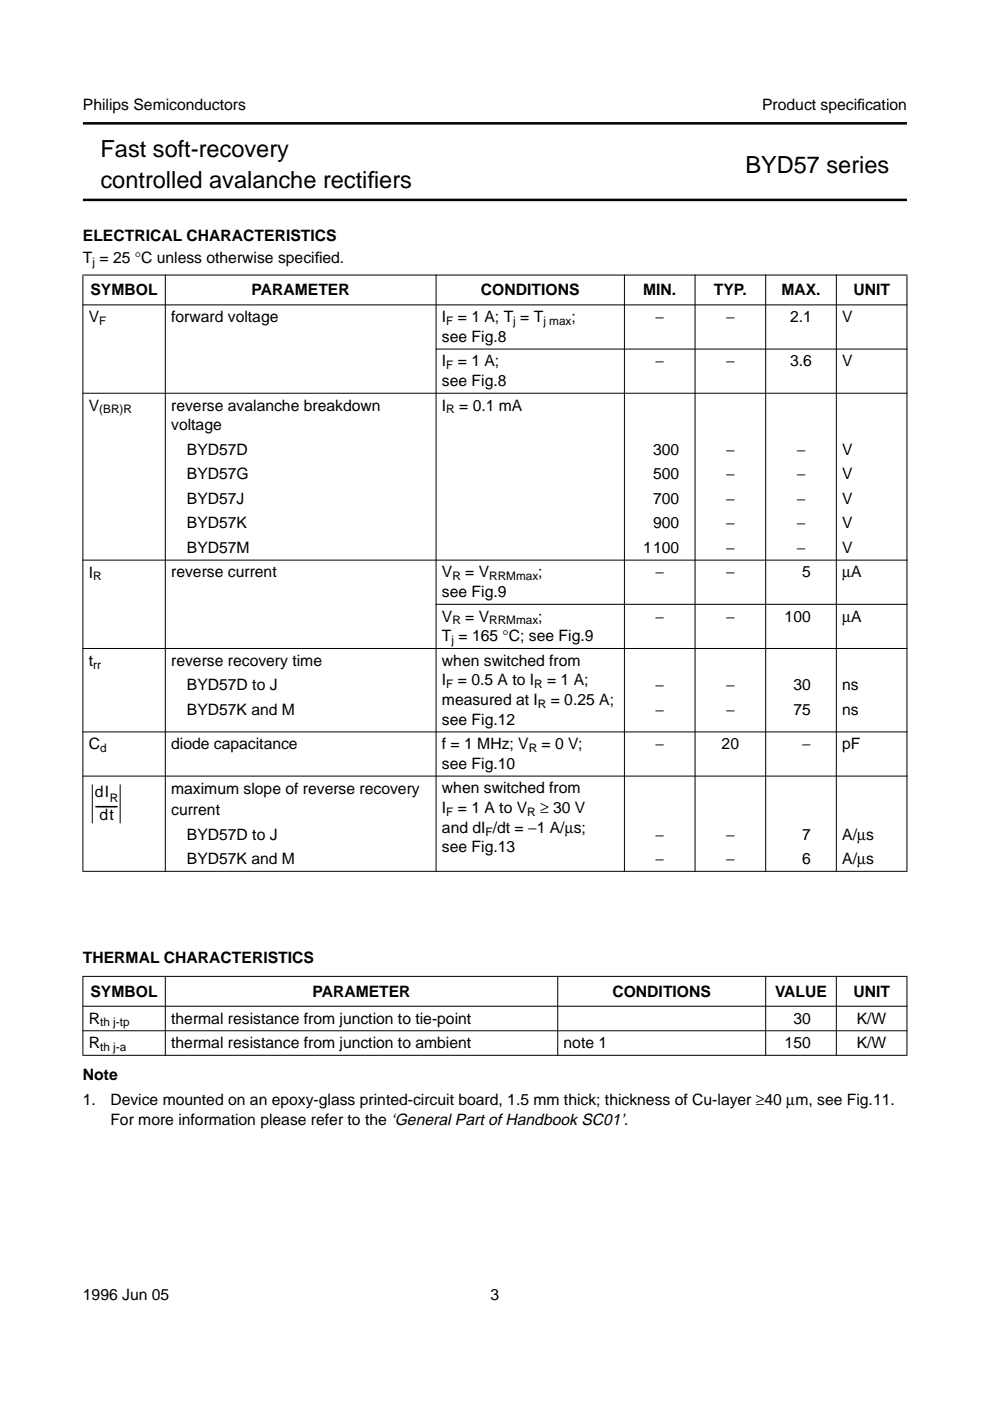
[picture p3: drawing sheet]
<svg xmlns="http://www.w3.org/2000/svg" width="210mm" height="297mm" viewBox="0 0 210 297" stroke-linecap="round" stroke-linejoin="round" font-family="sans-serif">
<defs><g id="words">
<g font-size="5">
<text x="21.3" y="33.3">Fast soft-recovery</text>
<text x="21.3" y="39.9">controlled avalanche rectif</text>
<text x="78" y="39.9">iers</text>
<text x="158.1" y="36.6">BYD57 series</text>
</g>
<g font-size="3.3">
<text x="17.6" y="23.4">Philips Semiconductors</text>
<text x="161.7" y="23.4">Product specif</text>
<text x="181.9" y="23.4">ication</text>
<text x="17.6" y="51.1">ELECTRICAL CHARACTERISTICS</text>
<text x="17.6" y="55.8">T = 25 °C unless otherwise specif</text>
<text x="66.8" y="55.8">ied.</text>
<text x="19.2" y="62.6">SYMBOL</text>
<text x="53.4" y="62.6">PARAMETER</text>
<text x="102" y="62.6">CONDITIONS</text>
<text x="136.5" y="62.6">MIN.</text>
<text x="151.5" y="62.6">TYP.</text>
<text x="165.8" y="62.6">MAX.</text>
<text x="181" y="62.6">UNIT</text>
<text x="18.8" y="68.3">V</text>
<text x="36.3" y="68.3">forward voltage</text>
<text x="93.8" y="68.3">I</text>
<text x="97.1" y="68.3">= 1 A; T = T</text>
<text x="121.2" y="68.3">;</text>
<text x="139.1" y="68.3">−</text>
<text x="154" y="68.3">−</text>
<text x="167.6" y="68.3">2.1</text>
<text x="178.7" y="68.3">V</text>
<text x="93.8" y="72.5">see Fig.8</text>
<text x="93.8" y="77.7">I</text>
<text x="97.1" y="77.7">= 1 A;</text>
<text x="139.1" y="77.7">−</text>
<text x="154" y="77.7">−</text>
<text x="167.6" y="77.7">3.6</text>
<text x="178.7" y="77.7">V</text>
<text x="93.8" y="81.9">see Fig.8</text>
<text x="18.8" y="87.1">V</text>
<text x="36.3" y="87.1">reverse avalanche breakdown</text>
<text x="93.8" y="87.1">I</text>
<text x="97.4" y="87.1">= 0.1 mA</text>
<text x="36.3" y="91.2">voltage</text>
<text x="39.7" y="101.6">BYD57G</text>
<text x="39.7" y="96.4">BYD57D</text>
<text x="138.6" y="96.4">300</text>
<text x="138.6" y="101.6">500</text>
<text x="154" y="101.6">−</text>
<text x="154" y="96.4">−</text>
<text x="169" y="101.6">−</text>
<text x="169" y="96.4">−</text>
<text x="178.7" y="96.4">V</text>
<text x="178.7" y="101.6">V</text>
<text x="39.7" y="106.8">BYD57J</text>
<text x="138.6" y="106.8">700</text>
<text x="154" y="106.8">−</text>
<text x="169" y="106.8">−</text>
<text x="178.7" y="106.8">V</text>
<text x="39.7" y="112">BYD57K</text>
<text x="138.6" y="112">900</text>
<text x="154" y="112">−</text>
<text x="169" y="112">−</text>
<text x="178.7" y="112">V</text>
<text x="39.7" y="117.2">BYD57M</text>
<text x="136.5" y="117.2">1100</text>
<text x="154" y="117.2">−</text>
<text x="169" y="117.2">−</text>
<text x="178.7" y="117.2">V</text>
<text x="18.8" y="122.4">I</text>
<text x="36.3" y="122.4">reverse current</text>
<text x="93.8" y="122.4">V</text>
<text x="98.7" y="122.4">= V</text>
<text x="114.2" y="122.4">;</text>
<text x="139.1" y="122.4">−</text>
<text x="154" y="122.4">−</text>
<text x="170.2" y="122.4">5</text>
<text x="178.7" y="122.4">µA</text>
<text x="93.8" y="126.6">see Fig.9</text>
<text x="93.8" y="131.8">V</text>
<text x="98.7" y="131.8">= V</text>
<text x="114.2" y="131.8">;</text>
<text x="139.1" y="131.8">−</text>
<text x="154" y="131.8">−</text>
<text x="166.5" y="131.8">100</text>
<text x="178.7" y="131.8">µA</text>
<text x="93.8" y="136">T = 165 °C; see Fig.9</text>
<text x="18.8" y="141.2">t</text>
<text x="36.3" y="141.2">reverse recovery time</text>
<text x="93.8" y="141.2">when switched from</text>
<text x="39.7" y="146.4">BYD57D to J</text>
<text x="93.8" y="149.5">measured at I</text>
<text x="93.8" y="145.3">I</text>
<text x="97.1" y="145.3">= 0.5 A to I</text>
<text x="116.1" y="145.3">= 1 A;</text>
<text x="116.9" y="149.5">= 0.25 A;</text>
<text x="139.1" y="146.4">−</text>
<text x="154" y="146.4">−</text>
<text x="168.3" y="146.4">30</text>
<text x="178.7" y="146.4">ns</text>
<text x="39.7" y="151.6">BYD57K and M</text>
<text x="93.8" y="153.7">see Fig.12</text>
<text x="139.1" y="151.6">−</text>
<text x="154" y="151.6">−</text>
<text x="168.3" y="151.6">75</text>
<text x="178.7" y="151.6">ns</text>
<text x="18.8" y="158.9">C</text>
<text x="36.3" y="158.9">diode capacitance</text>
<text x="93.8" y="158.9">f = 1 MHz; V</text>
<text x="114.9" y="158.9">= 0 V;</text>
<text x="139.1" y="158.9">−</text>
<text x="153.1" y="158.9">20</text>
<text x="170.2" y="158.9">−</text>
<text x="178.7" y="158.9">pF</text>
<text x="93.8" y="163">see Fig.10</text>
<text x="20.1" y="171.9">--------</text>
<text x="20.1" y="168.9">dI</text>
<text x="21.1" y="174">dt</text>
<text x="36.3" y="168.4">maximum slope of reverse recovery</text>
<text x="36.3" y="172.8">current</text>
<text x="93.8" y="168.2">when switched from</text>
<text x="93.8" y="172.4">I</text>
<text x="97.1" y="172.4">= 1 A to V</text>
<text x="114.6" y="172.4">≥ 30 V</text>
<text x="39.7" y="178">BYD57D to J</text>
<text x="93.8" y="176.6">and dI /dt = −1 A/µs;</text>
<text x="139.1" y="178">−</text>
<text x="154" y="178">−</text>
<text x="170.2" y="178">7</text>
<text x="178.7" y="178">A/µs</text>
<text x="39.7" y="183.2">BYD57K and M</text>
<text x="93.8" y="180.7">see Fig.13</text>
<text x="139.1" y="183.2">−</text>
<text x="154" y="183.2">−</text>
<text x="170.2" y="183.2">6</text>
<text x="178.7" y="183.2">A/µs</text>
<text x="17.6" y="204.2">THERMAL CHARACTERISTICS</text>
<text x="19.2" y="211.3">SYMBOL</text>
<text x="66.3" y="211.3">PARAMETER</text>
<text x="129.9" y="211.3">CONDITIONS</text>
<text x="164.4" y="211.3">VALUE</text>
<text x="181.1" y="211.3">UNIT</text>
<text x="18.8" y="217">R</text>
<text x="36.3" y="217">thermal resistance from junction to tie-point</text>
<text x="168.3" y="217">30</text>
<text x="181.8" y="217">K/W</text>
<text x="18.8" y="222.2">R</text>
<text x="36.3" y="222.2">thermal resistance from junction to ambient</text>
<text x="119.6" y="222.2">note 1</text>
<text x="166.5" y="222.2">150</text>
<text x="181.8" y="222.2">K/W</text>
<text x="17.6" y="228.9">Note</text>
<text x="17.6" y="234.3">1.</text>
<text x="23.4" y="238.5">For more information please refer to the ‘General Part of Handbook SC01’.</text>
<text x="23.4" y="234.3">Device mounted on an epoxy-glass printed-circuit board, 1.5 mm thick; thickness of Cu-layer ≥40 µm, see Fig.11.</text>
<text x="17.6" y="275.6">1996 Jun 05</text>
<text x="104.1" y="275.6">3</text>
</g>
<g font-size="2.5">
<text x="19.6" y="56.4">j</text>
<text x="21.1" y="68.9">F</text>
<text x="94.7" y="68.9">F</text>
<text x="108.9" y="68.9">j</text>
<text x="115.3" y="68.9">j max</text>
<text x="94.7" y="78.3">F</text>
<text x="21.1" y="87.7">(BR)R</text>
<text x="94.7" y="87.7">R</text>
<text x="19.8" y="123">R</text>
<text x="96" y="123">R</text>
<text x="103.8" y="123">RRMmax</text>
<text x="95.8" y="136.6">j</text>
<text x="96" y="132.4">R</text>
<text x="103.8" y="132.4">RRMmax</text>
<text x="19.8" y="141.8">rr</text>
<text x="94.7" y="145.9">F</text>
<text x="113.3" y="145.9">R</text>
<text x="114.1" y="150.1">R</text>
<text x="21.2" y="159.5">d</text>
<text x="112.2" y="159.5">R</text>
<text x="23.3" y="170.1">R</text>
<text x="94.7" y="173">F</text>
<text x="111.9" y="173">R</text>
<text x="103" y="177.2">F</text>
<text x="21.2" y="217.6">th j-tp</text>
<text x="21.2" y="222.8">th j-a</text>
</g>
</g></defs>
<path d="M17.6 26.2h174.8M17.6 42.4h174.8" fill="none" stroke="#000" stroke-width=".53"/>
<g fill="#000" stroke="#000" stroke-width=".21">
<path d="M17.5 58.3h175zM17.5 64.6h175zM92.4 74h100.1zM17.5 83.4h175zM17.5 118.8h175zM92.4 128.1h100.1zM17.5 137.5h175zM17.5 155.2h175zM17.5 164.6h175zM17.6 58.4v126.2zM35.1 58.2v126.6zM92.5 58.2v126.6z"/>
<path d="M132.5 58.2v126.6zM147.5 58.2v126.6zM162.5 58.2v126.6zM177.4 58.2v126.6zM192.4 58.4v126.2zM17.5 184.7h175zM17.5 207h175zM17.5 213.3h175zM17.5 218.5h175zM17.6 207.1v16.5zM35.1 206.9v16.9zM118.3 206.9v16.9z"/>
<path d="M162.5 206.9v16.9zM177.4 206.9v16.9zM192.4 207.1v16.5zM17.5 223.7h175z"/>
</g>
<path d="M19.6 166.4v8.1M25.5 166.4v8.1" fill="none" stroke="#000" stroke-width=".21"/>
<use href="#words"/>
</svg>
